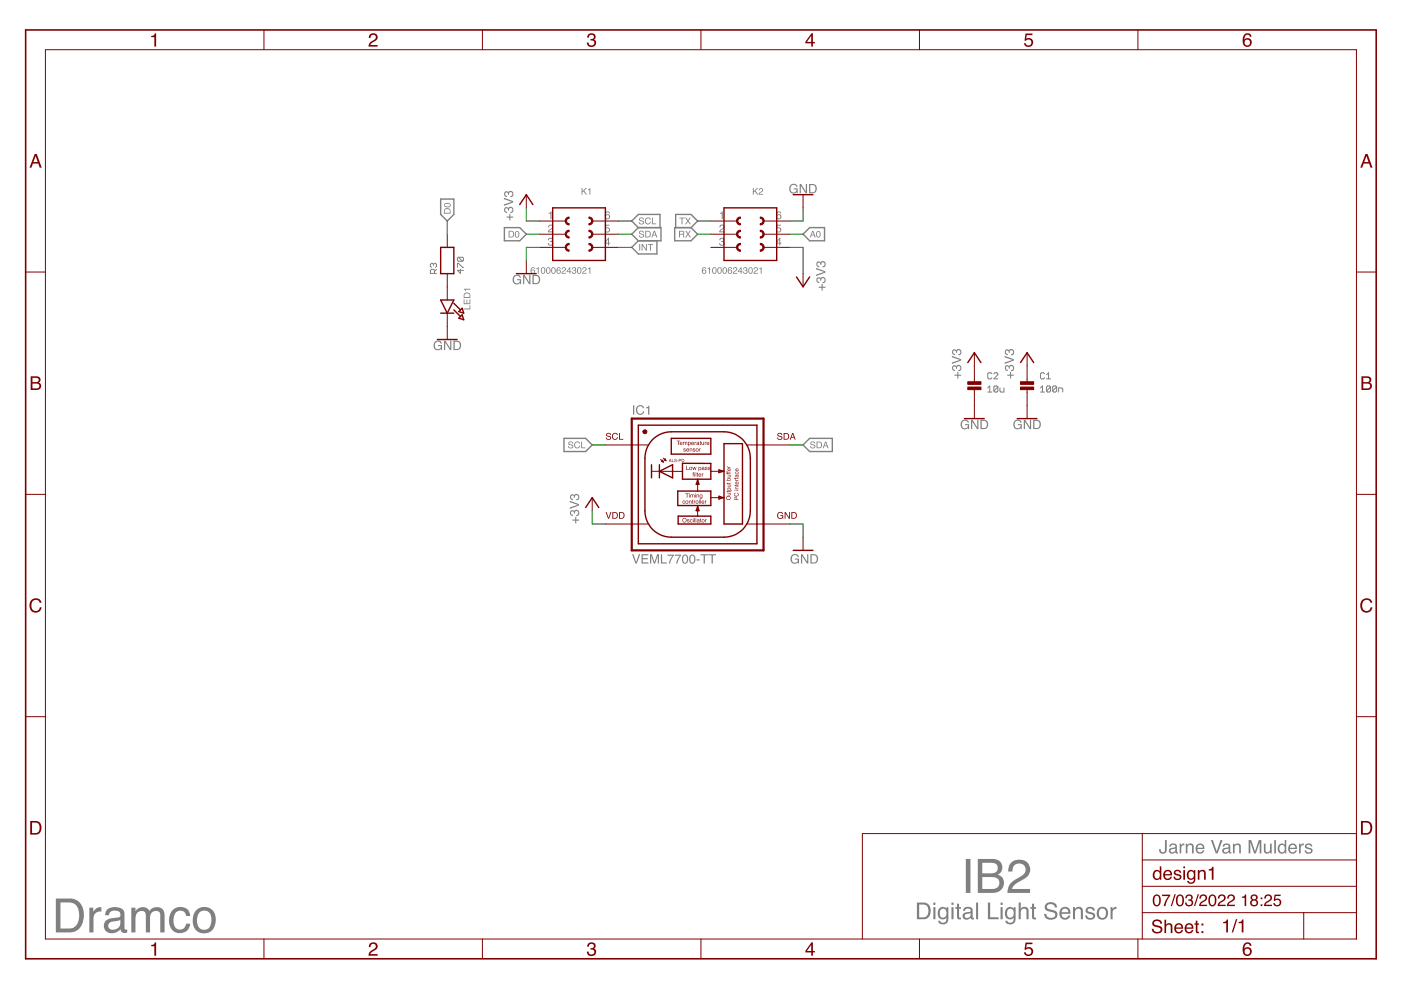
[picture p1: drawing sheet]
<svg xmlns="http://www.w3.org/2000/svg" width="297mm" height="210mm" viewBox="0 0 297 210" stroke-linecap="round" stroke-linejoin="round" font-family="sans-serif">
<path d="M213.6 79.4h.5v-.6h.3v.6h.6v.3h-.6v.6h-.3v-.6h-.5zM213.2 77.6l.3-.2 .4 .3a.63 .63 0 0 1 1.1 .1 .63 .63 0 0 1-.6 .9v-.3a.39 .39 0 0 0 .4-.5 .39 .39 0 0 0-.7 0v.3l-.2-.1a.32 .32 0 0 0-.3-.4 .32 .32 0 0 0-.3 .3l.1 .4h.3v.3a.64 .64 0 0 1-.6-.4 .64 .64 0 0 1 .1-.7zM213 75.4l2 .8v.2l-2 .8v-.3l1.7-.6-1.7-.6zM213.2 74.2l.3-.1 .4 .2a.63 .63 0 0 1 1.1 .2 .63 .63 0 0 1-.6 .8v-.2a.39 .39 0 0 0 .4-.6 .39 .39 0 0 0-.7 0v.3h-.2a.32 .32 0 0 0-.3-.5 .32 .32 0 0 0-.3 .4l.1 .3h.3v.3a.64 .64 0 0 1-.6-.4 .64 .64 0 0 1 .1-.7z" fill="#808080"/>
<g fill="none" stroke="#808080" stroke-width=".21">
<path d="M97 56.7v-.9h.2l.9 .9h.2M97.2 54.5l-.2 .3v.4l.2 .2h.9M97.2 54.5h.9l.2 .3v.4l-.2 .2M97.2 54.5l.9 .9M97.6 57.1v.9l-.6-.7h1.3M220.6 82.3l.4-.5v1.3M220.6 83.1h.9M222.7 82v.9l-.2 .2h-.4l-.2-.2M222.7 82l-.2-.2h-.4l-.2 .2v.9M222.7 82l-.8 .9M224 82v.9l-.2 .2h-.4l-.2-.2M224 82l-.2-.2h-.4l-.2 .2v.9"/>
<path d="M224 82l-.8 .9M224.5 83.1v-.8h.6l.2 .2v.6"/>
</g>
<path d="M92.2 72.5a.88 .88 0 0 1 1.5 .3h-.3a.68 .68 0 0 0-.9-.3 .68 .68 0 0 0-.3 1 .63 .63 0 0 0 .7 .5 .63 .63 0 0 0 .6-.6h-.6v-.2h.8v1h-.1l-.1-.2a.96 .96 0 0 1-1.4 0 .96 .96 0 0 1-.1-1.3zM94.1 72.2h.4l.9 1.6v-1.6h.3v2h-.3l-1-1.6v1.6h-.3zM96.4 72.5v1.5h.5a.77 .77 0 0 0 .6-.8 .77 .77 0 0 0-.6-.7zM96.1 72.2h.8a1 1 0 0 1 .9 1 1 1 0 0 1-.9 1h-.8z" fill="#808080"/>
<path d="M209.4 82.3l.4-.5v1.3M209.4 83.1h.9M211.6 82v.9l-.3 .2h-.4l-.2-.2M211.6 82l-.3-.2h-.4l-.2 .2v.9M211.6 82l-.9 .9M212 82.3v.6l.2 .2h.7v-.8" fill="none" stroke="#808080" stroke-width=".21"/>
<g fill="#808080">
<path d="M107.4 45.9h.6v-.6h.2v.6h.6v.2h-.6v.6h-.2v-.6h-.6zM107 44.1l.4-.2 .4 .3a.63 .63 0 0 1 1.1 .1 .63 .63 0 0 1-.7 .9v-.3a.39 .39 0 0 0 .4-.5 .39 .39 0 0 0-.7 0v.3l-.2-.1a.32 .32 0 0 0-.2-.4 .32 .32 0 0 0-.4 .3l.2 .3 .2 .1v.2a.64 .64 0 0 1-.6-.3 .64 .64 0 0 1 .1-.7zM106.8 41.9l2 .7v.3l-2 .7v-.2l1.7-.6-1.7-.6zM107 40.7l.4-.2 .4 .3a.63 .63 0 0 1 1.1 .1 .63 .63 0 0 1-.7 .9v-.2a.39 .39 0 0 0 .4-.6 .39 .39 0 0 0-.7 0v.3h-.2a.32 .32 0 0 0-.2-.5 .32 .32 0 0 0-.4 .3l.2 .4h.2v.3a.64 .64 0 0 1-.6-.4 .64 .64 0 0 1 .1-.7z"/>
<path d="M173.6 60.8h.6v-.6h.2v.6h.6v.2h-.6v.6h-.2v-.6h-.6zM173.2 59l.4-.2 .4 .2a.63 .63 0 0 1 1.1 .2 .63 .63 0 0 1-.7 .9v-.3a.39 .39 0 0 0 .4-.5 .39 .39 0 0 0-.7-.1v.3h-.2a.32 .32 0 0 0-.2-.4 .32 .32 0 0 0-.4 .3l.2 .3 .2 .1v.2a.64 .64 0 0 1-.6-.4 .64 .64 0 0 1 .1-.6zM173 56.8l2 .7v.3l-2 .7v-.3l1.7-.5-1.7-.6zM173.2 55.6l.4-.2 .4 .3a.63 .63 0 0 1 1.1 .1 .63 .63 0 0 1-.7 .9v-.3a.39 .39 0 0 0 .4-.5 .39 .39 0 0 0-.7 0v.3l-.2-.1a.32 .32 0 0 0-.2-.4 .32 .32 0 0 0-.4 .3l.2 .3 .2 .1v.2a.64 .64 0 0 1-.6-.3 .64 .64 0 0 1 .1-.7z"/>
<path d="M108.9 58.5a.88 .88 0 0 1 1.6 .4h-.3a.68 .68 0 0 0-.9-.3 .68 .68 0 0 0-.3 .9 .63 .63 0 0 0 .6 .6 .63 .63 0 0 0 .6-.7h-.6v-.2h.9v1.1h-.2l-.1-.3a.96 .96 0 0 1-1.3 .1 .96 .96 0 0 1-.1-1.4zM110.9 58.3h.3l1 1.6v-1.6h.3v2h-.3l-1-1.6v1.6h-.3zM113.2 58.5v1.5h.4a.77 .77 0 0 0 .7-.7 .77 .77 0 0 0-.7-.8zM112.9 58.3h.8a1 1 0 0 1 .8 1 1 1 0 0 1-.8 1h-.8z"/>
<path d="M167.6 39.2a.88 .88 0 0 1 1.5 .4h-.3a.68 .68 0 0 0-.9-.3 .68 .68 0 0 0-.3 .9 .63 .63 0 0 0 .7 .6 .63 .63 0 0 0 .6-.6h-.6v-.3h.8v1.1h-.1l-.1-.3a.96 .96 0 0 1-1.3 .1 .96 .96 0 0 1-.2-1.3zM169.5 39h.4l1 1.6v-1.6h.2v2h-.3l-1-1.6v1.6h-.3zM171.8 39.2v1.6h.5a.77 .77 0 0 0 .6-.8 .77 .77 0 0 0-.6-.8zM171.5 39h.8a1 1 0 0 1 .9 1 1 1 0 0 1-.9 1h-.8z"/>
<path d="M202.4 79.4h.6v-.6h.2v.6h.6v.3h-.6v.6h-.2v-.6h-.6zM202 77.6l.4-.2 .4 .3a.63 .63 0 0 1 1 .1 .63 .63 0 0 1-.6 .9v-.3a.39 .39 0 0 0 .4-.5 .39 .39 0 0 0-.7 0v.3l-.2-.1a.32 .32 0 0 0-.2-.4 .32 .32 0 0 0-.4 .3l.1 .4h.3v.3a.64 .64 0 0 1-.6-.4 .64 .64 0 0 1 .1-.7zM201.8 75.4l2 .8v.2l-2 .8v-.3l1.7-.6-1.7-.6zM202 74.2l.4-.1 .4 .2a.63 .63 0 0 1 1 .2 .63 .63 0 0 1-.6 .8v-.2a.39 .39 0 0 0 .4-.6 .39 .39 0 0 0-.7 0v.3h-.2a.32 .32 0 0 0-.2-.5 .32 .32 0 0 0-.4 .4l.1 .3h.3v.3a.64 .64 0 0 1-.6-.4 .64 .64 0 0 1 .1-.7z"/>
<path d="M203.9 89.2a.88 .88 0 0 1 1.5 .4h-.2a.68 .68 0 0 0-1-.3 .68 .68 0 0 0-.2 .9 .63 .63 0 0 0 .6 .6 .63 .63 0 0 0 .6-.7h-.6v-.2h.9v1.1h-.2l-.1-.3a.96 .96 0 0 1-1.3 .1 .96 .96 0 0 1-.1-1.3zM205.9 89h.3l1 1.6v-1.6h.2v2h-.3l-1-1.6v1.6h-.2zM208.1 89.2v1.6h.5a.77 .77 0 0 0 .6-.8 .77 .77 0 0 0-.6-.8zM207.9 89h.8a1 1 0 0 1 .8 1 1 1 0 0 1-.8 1h-.8z"/>
<path d="M215.1 89.2a.88 .88 0 0 1 1.5 .4h-.3a.68 .68 0 0 0-.9-.3 .68 .68 0 0 0-.3 .9 .63 .63 0 0 0 .7 .6 .63 .63 0 0 0 .6-.7h-.6v-.2h.8v1.1h-.1l-.1-.3a.96 .96 0 0 1-1.3 .1 .96 .96 0 0 1-.1-1.3zM217.1 89h.3l1 1.6v-1.6h.2v2h-.3l-1-1.6v1.6h-.2zM219.3 89.2v1.6h.5a.77 .77 0 0 0 .6-.8 .77 .77 0 0 0-.6-.8zM219.1 89h.8a1 1 0 0 1 .8 1 1 1 0 0 1-.8 1h-.8z"/>
<path d="M134 117.5h.3l.6 1.7 .5-1.7h.3l-.7 2h-.3zM136 117.5h1.5v.3h-1.2v.5h1.1v.3h-1.1v.6h1.2v.3h-1.5zM137.8 117.5h.4l.6 1.7 .5-1.7h.4v2h-.2v-1.7l-.6 1.7h-.3l-.5-1.7v1.7h-.3zM140.1 117.5h.3v1.7h1v.3h-1.3zM141.5 117.6h1.4l-.8 1.9h-.3l.2-.6 .6-1.1h-1.1zM143.1 117.6h1.3l-.8 1.9h-.3l.2-.6 .6-1.1h-1zM144.8 117.8a.69 .69 0 0 1 .9-.1 .69 .69 0 0 1 .2 .8 .7 .7 0 0 1-.3 .9 .7 .7 0 0 1-.9-.2l-.1-.8zM145.1 117.8a1.01 1.01 0 0 0 .1 1.5 .94 .94 0 0 0 .1-1.5zM146.3 117.8a.69 .69 0 0 1 .9-.1 .69 .69 0 0 1 .2 .8 .7 .7 0 0 1-.2 .9 .7 .7 0 0 1-.9-.2l-.2-.8zM146.6 117.8a1.01 1.01 0 0 0 .2 1.5 .94 .94 0 0 0 0-1.5zM147.7 118.6h.6v.2h-.6zM148.5 117.5h1.6v.2h-.6v1.8h-.3v-1.8h-.7zM150.2 117.5h1.6v.2h-.7v1.8h-.2v-1.8h-.7z"/>
<path d="M167.9 117.7a.88 .88 0 0 1 1.5 .4h-.3a.68 .68 0 0 0-.9-.3 .68 .68 0 0 0-.3 .9 .63 .63 0 0 0 .7 .6 .63 .63 0 0 0 .6-.7h-.7v-.2h.9v1.1h-.2v-.3a.96 .96 0 0 1-1.4 .1 .96 .96 0 0 1-.1-1.3zM169.8 117.5h.3l1 1.6v-1.6h.3v2h-.3l-1-1.6v1.6h-.3zM172.1 117.7v1.6h.5a.77 .77 0 0 0 .6-.8 .77 .77 0 0 0-.6-.8zM171.8 117.5h.8a1 1 0 0 1 .8 1 1 1 0 0 1-.8 1h-.8z"/>
<path d="M121.4 110.2h.6v-.6h.2v.6h.6v.2h-.6v.6h-.2v-.6h-.6zM121 108.3l.4-.1 .3 .2a.63 .63 0 0 1 1.1 .2 .63 .63 0 0 1-.6 .8v-.2a.39 .39 0 0 0 .4-.6 .39 .39 0 0 0-.7 0v.3h-.2a.32 .32 0 0 0-.3-.5 .32 .32 0 0 0-.3 .3l.1 .4h.3v.3a.64 .64 0 0 1-.6-.4 .64 .64 0 0 1 .1-.7zM120.8 106.2l2 .7v.3l-2 .7v-.3l1.7-.6-1.7-.5zM121 105l.4-.2 .3 .2a.63 .63 0 0 1 1.1 .2 .63 .63 0 0 1-.6 .9v-.3a.39 .39 0 0 0 .4-.5 .39 .39 0 0 0-.7-.1v.3h-.2a.32 .32 0 0 0-.3-.4 .32 .32 0 0 0-.3 .3l.1 .3 .3 .1v.2a.64 .64 0 0 1-.6-.4 .64 .64 0 0 1 .1-.6z"/>
<path d="M12.8 191.3v5.6h1.8a2.3 2.3 0 0 0 2.2-2.7 2.4 2.4 0 0 0-1.8-2.8zM11.8 190.5h3a3.2 3.2 0 0 1 3 3.9 3.1 3.1 0 0 1-3.1 3.3h-2.9zM18.9 192.5h.9v.9a1.56 1.56 0 0 1 1.7-1v.9a1.35 1.35 0 0 0-1.7 1.4v3h-.9zM23.1 195.8a.95 .95 0 0 0 .2 1.2 .95 .95 0 0 0 1.2 0 1.52 1.52 0 0 0 1-2l-2 .5zM22.6 192.9a2.67 2.67 0 0 1 3.7 .2l.1 .7v3.1l.1 .2h.5v.6a.93 .93 0 0 1-1.4-.7 2.09 2.09 0 0 1-3.5-.1 1.61 1.61 0 0 1 1.6-2.2l1.4-.2a.75 .75 0 0 0 .4-.9 .75 .75 0 0 0-.8-.5 1.12 1.12 0 0 0-1.6 1h-.8zM27.8 192.5h.9v.7a1.72 1.72 0 0 1 3 0 1.74 1.74 0 0 1 2-.8 1.74 1.74 0 0 1 1.2 1.8v3.5h-.9v-3.6a1.06 1.06 0 0 0-1-1 1.06 1.06 0 0 0-1.1 .8l-.1 3.8h-.9v-3.4a1.05 1.05 0 0 0-.9-1.2 1.05 1.05 0 0 0-1.2 1l-.1 3.6h-.9zM36.5 193.1a2.16 2.16 0 0 1 2.3-.7 2.16 2.16 0 0 1 1.5 1.8h-.8a1.33 1.33 0 0 0-1.5-1.1 1.33 1.33 0 0 0-1.2 1.4 1.86 1.86 0 0 0 1.4 2.6l.8-.3 .5-1h.8a2.27 2.27 0 0 1-2.5 2 2.27 2.27 0 0 1-2-2.6l.1-1zM42.3 193.4a2.62 2.62 0 0 0 .3 3.6 1.53 1.53 0 0 0 2.2-1.6 1.68 1.68 0 0 0-.4-1.8 1.68 1.68 0 0 0-1.8-.4zM41.5 193.1a2.48 2.48 0 0 1 3.1-.5 2.48 2.48 0 0 1 1.1 2.9 2.48 2.48 0 0 1-2.8 2.4 2.48 2.48 0 0 1-2-3.2l.2-.9z"/>
<path d="M204.8 182.1h1v7.2h-1zM208.3 182.9v2.3h1.7a1.17 1.17 0 0 0 1.5-1.2 1.17 1.17 0 0 0-1.5-1.1zM208.3 186v2.5h2.1a1.3 1.3 0 0 0 1.5-1.4 1.3 1.3 0 0 0-1.7-1.1zM207.3 182.1h3.1a1.78 1.78 0 0 1 2 1.2 1.78 1.78 0 0 1-.9 2.1 1.98 1.98 0 0 1 1.3 2.2 1.98 1.98 0 0 1-1.9 1.7h-3.6zM214.4 182.9a2.37 2.37 0 0 1 2.5-.6 2.37 2.37 0 0 1 1.5 2.1 2.67 2.67 0 0 1-1.8 2.3 3.2 3.2 0 0 0-2 1.8h3.8v.8h-4.8a2.99 2.99 0 0 1 1.6-2.8l1-.5a1.58 1.58 0 0 0 .9-2.6 1.47 1.47 0 0 0-1.7-.2 1.47 1.47 0 0 0-.8 1.6h-.9l.2-1.2z"/>
<path d="M194.9 191.8v2.7h.8a1.45 1.45 0 0 0 1.2-1.1 1.45 1.45 0 0 0-.5-1.5zM194.4 191.4a2.96 2.96 0 0 1 2.3 .3 2 2 0 0 1-.4 3.2h-1.9zM197.9 192.3h.4v2.6h-.4zM197.9 191.4h.4v.5h-.4zM199.1 192.6a.97 .97 0 0 1 1.6 .1v-.4h.4v2.4a1.13 1.13 0 0 1-.9 1.3 1.13 1.13 0 0 1-1.3-.8h.4a.74 .74 0 0 0 1 .4 .74 .74 0 0 0 .4-1.1 1.1 1.1 0 0 1-1.5 .2 1.1 1.1 0 0 1-.4-1.4zM199.5 192.9a1.07 1.07 0 0 0 .4 1.7 1 1 0 0 0 .8-1 1 1 0 0 0-.7-.9zM201.7 192.3h.5v2.6h-.5zM201.7 191.4h.5v.5h-.5zM202.9 191.6h.4v.7h.5v.4h-.5v1.7l.1 .1 .4 .1v.3a.61 .61 0 0 1-.9-.5v-1.7h-.3v-.4h.3zM204.6 193.9a.55 .55 0 0 0 .3 .8 .55 .55 0 0 0 .7-.3l.2-.8zM204.3 192.6a1.11 1.11 0 0 1 1.9 .4v1.5l.3 .1v.3a.49 .49 0 0 1-.7-.3 .88 .88 0 0 1-1.2 .3 .88 .88 0 0 1-.3-1.2l1.3-.4a.4 .4 0 0 0 .2-.5 .4 .4 0 0 0-.6-.2l-.4 .1-.2 .4h-.4zM206.9 191.4h.5v3.5h-.5zM209.5 191.4h.4v3.1h1.8v.4h-2.2zM212.1 192.3h.5v2.6h-.5zM212.1 191.4h.5v.5h-.5zM213.4 192.6a.97 .97 0 0 1 1.5 .1v-.4h.4v2.4a1.13 1.13 0 0 1-.8 1.3 1.13 1.13 0 0 1-1.4-.8h.5a.74 .74 0 0 0 1 .4 .74 .74 0 0 0 .3-1.1 1.1 1.1 0 0 1-1.4 .2 1.1 1.1 0 0 1-.4-1.4zM213.7 192.9a1.07 1.07 0 0 0 .5 1.7 1 1 0 0 0 .7-1 1 1 0 0 0-.7-.9zM216 191.4h.4v1.3a.91 .91 0 0 1 1.1-.4 .91 .91 0 0 1 .6 1v1.6h-.5v-1.6a.64 .64 0 0 0-.7-.6 .64 .64 0 0 0-.5 .8v1.4h-.4zM218.8 191.6h.4v.7h.5v.4h-.5v1.7l.1 .1 .4 .1v.3a.61 .61 0 0 1-.9-.5v-1.7h-.3v-.4h.3zM221.8 191.6a1.37 1.37 0 0 1 2.3 .8h-.5a.84 .84 0 0 0-.8-.7 .84 .84 0 0 0-.8 .7l.3 .3a2.14 2.14 0 0 1 1.9 .9 1.38 1.38 0 0 1-.8 1.3 1.38 1.38 0 0 1-1.4-.1l-.4-.3-.2-.5v-.2h.4a1 1 0 0 0 .9 .8 1 1 0 0 0 1-.6v-.2a2.38 2.38 0 0 0-1.7-.7l-.2-.1a.95 .95 0 0 1 0-1.4zM224.9 192.7a1.18 1.18 0 0 1 1.5-.3 1.18 1.18 0 0 1 .6 1.4h-1.9a.73 .73 0 0 0 .5 .8 .73 .73 0 0 0 .9-.5h.4a1.21 1.21 0 0 1-1.5 .8 1.21 1.21 0 0 1-.8-1.5zM225.3 192.9l-.2 .5h1.4a.71 .71 0 0 0-.4-.7 .71 .71 0 0 0-.8 .2zM227.5 192.3h.4v.4a.92 .92 0 0 1 1.1-.4 .92 .92 0 0 1 .6 1v1.6h-.4v-1.6a.64 .64 0 0 0-.8-.6 .64 .64 0 0 0-.5 .9v1.3h-.4zM230.4 192.5a1.04 1.04 0 0 1 1.7 .6h-.4a.54 .54 0 0 0-.6-.5 .54 .54 0 0 0-.5 .5l.3 .2a1.1 1.1 0 0 1 1.3 1.1 1.12 1.12 0 0 1-1.2 .6 1.12 1.12 0 0 1-.9-.9h.4a.63 .63 0 0 0 .6 .5 .63 .63 0 0 0 .6-.5l-.2-.2a1.12 1.12 0 0 1-1.3-1.1zM233.3 192.8a1.09 1.09 0 0 0 .4 1.8 1.04 1.04 0 0 0 .8-1 1.04 1.04 0 0 0-.8-1zM232.9 192.6a1.26 1.26 0 0 1 1.6-.1 1.26 1.26 0 0 1 .4 1.6 1.22 1.22 0 0 1-1.6 .8 1.22 1.22 0 0 1-.8-1.5zM235.5 192.3h.4v.5a.75 .75 0 0 1 .8-.5v.4a.67 .67 0 0 0-.8 .7v1.5h-.4z"/>
<path d="M247 178.1h.4v2a.82 .82 0 0 1-.9 .9 .82 .82 0 0 1-.7-1h.3a.48 .48 0 0 0 .5 .7 .48 .48 0 0 0 .4-.7zM248.2 180.2a.49 .49 0 0 0 .5 .5 .49 .49 0 0 0 .5-.5v-.3zM248 179.1a.89 .89 0 0 1 1.5 .3v1.2l.3 .1v.2h-.4l-.2-.2a.69 .69 0 0 1-1 .2 .69 .69 0 0 1-.1-1l1.1-.3a.47 .47 0 0 0-.5-.5 .47 .47 0 0 0-.5 .4h-.3zM250.1 178.9h.3v.3l.4-.3 .3-.1v.4a.53 .53 0 0 0-.6 .6v1.1h-.4zM251.4 178.9h.3v.3a.72 .72 0 0 1 .9-.4 .72 .72 0 0 1 .5 .8v1.3h-.4v-1.3a.51 .51 0 0 0-.6-.4 .51 .51 0 0 0-.3 .7v1h-.4zM253.8 179.1a.94 .94 0 0 1 1.1-.2 .94 .94 0 0 1 .5 1.1h-1.5a.59 .59 0 0 0 .4 .7 .59 .59 0 0 0 .7-.4h.3a.97 .97 0 0 1-1.2 .7 .97 .97 0 0 1-.6-1.4zM254 179.3l-.1 .4h1.1a.56 .56 0 0 0-.3-.5 .56 .56 0 0 0-.7 .1zM256.7 178.1h.5l.8 2.4 .8-2.4h.4l-1 2.8h-.4zM259.5 180.2a.49 .49 0 0 0 .5 .5 .49 .49 0 0 0 .5-.5v-.3zM259.3 179.1a.89 .89 0 0 1 1.5 .3v1.2l.3 .1v.2h-.4l-.2-.2a.69 .69 0 0 1-1 .2 .69 .69 0 0 1-.1-1l1.1-.3a.47 .47 0 0 0-.4-.5 .47 .47 0 0 0-.5 .4h-.4zM261.4 178.9h.3v.3a.72 .72 0 0 1 .9-.4 .72 .72 0 0 1 .5 .8v1.3h-.4v-1.3a.51 .51 0 0 0-.6-.4 .51 .51 0 0 0-.3 .7v1h-.4zM264.7 178.1h.6l.8 2.4 .8-2.4h.5v2.8h-.3v-2.3l-.8 2.3h-.4l-.8-2.3v2.3h-.4zM268 178.9h.3v1.3a.52 .52 0 0 0 .7 .4 .52 .52 0 0 0 .3-.7v-1h.3v2h-.3v-.3a.71 .71 0 0 1-.8 .4 .71 .71 0 0 1-.5-.7zM270.2 178.1h.3v2.8h-.3zM271.4 179.3a.75 .75 0 0 0-.1 1 .75 .75 0 0 0 .8 .3 .76 .76 0 0 0 .3-.9 .76 .76 0 0 0-.9-.5zM271.3 179l.7-.1 .4 .2v-1h.3v2.8h-.3v-.2a.89 .89 0 0 1-1.2 .1 .89 .89 0 0 1-.3-1.1zM273.4 179.1a.94 .94 0 0 1 1.1-.2 .94 .94 0 0 1 .5 1.1h-1.5a.59 .59 0 0 0 .4 .7 .59 .59 0 0 0 .7-.4h.4a.97 .97 0 0 1-1.3 .7 .97 .97 0 0 1-.6-1.4zM273.7 179.3l-.2 .4h1.1a.56 .56 0 0 0-.3-.5 .56 .56 0 0 0-.6 .1zM275.4 178.9h.4v.3l.3-.3 .3-.1v.4a.53 .53 0 0 0-.6 .6v1.1h-.4zM276.9 179a.83 .83 0 0 1 1.3 .5h-.3a.43 .43 0 0 0-.4-.4 .43 .43 0 0 0-.5 .4l.2 .2a.88 .88 0 0 1 1.1 .8 .89 .89 0 0 1-.9 .5 .89 .89 0 0 1-.8-.7h.3a.5 .5 0 0 0 .5 .4 .5 .5 0 0 0 .5-.4l-.1-.1a1.04 1.04 0 0 1-1.1-.9z"/>
</g>
<path d="M221.5 79.2l-.2-.2h-.5l-.2 .2v.9l.2 .2h.5l.2-.2M221.9 79.5l.4-.5v1.3M221.9 80.3h.8" fill="none" stroke="#808080" stroke-width=".21"/>
<path d="M98.3 65.4h1.3v-.7h.1v.9h-1.4zM98.3 63.5h.2v.8h.4v-.8h.2v.8h.5v-.9h.1v1.1h-1.4zM98.6 62.3l-.1 .7h1.1v-.3a.57 .57 0 0 0-1-.4zM98.5 62.2a.76 .76 0 0 1 1.2 .4v.6h-1.4v-.8zM98.4 61.2h1.3v.2h-1v.3h-.1z" fill="#808080"/>
<path d="M91.9 56l-.2-.2-.5 .2v.5l.3 .2M91.9 56l.2-.2 .4 .2v.5l-.2 .2M91.9 56v.3M92.1 58v-.7l-.2-.2h-.4l-.3 .2v.7h1.3M92.5 57.1l-.4 .5M210.3 79.2l-.2-.2h-.5l-.2 .2v.9l.2 .2h.5l.2-.2M210.7 79.2l.2-.2h.4l.3 .2v.3l-.9 .8h.9" fill="none" stroke="#808080" stroke-width=".21"/>
<g fill="#808080">
<path d="M152.6 45.1l.6-.3v1.7h-.2v-1.2h-.4z"/>
<path d="M152.7 47.7a.57 .57 0 0 1 .9 .3 .57 .57 0 0 1-.6 .7l-.3 .4h.9v.2h-1.1l.2-.6 .4-.2a.34 .34 0 0 0 .3-.4 .34 .34 0 0 0-.4-.3 .34 .34 0 0 0-.3 .4h-.2z"/>
<path d="M152.7 50.5a.47 .47 0 0 1 .7 0 .47 .47 0 0 1-.1 .7 .54 .54 0 0 1-.1 .9 .54 .54 0 0 1-.7-.6h.2a.33 .33 0 0 0 .5 .4 .33 .33 0 0 0 0-.6h-.3l.1-.2a.27 .27 0 0 0 .3-.2 .27 .27 0 0 0-.3-.3l-.2 .1-.1 .2h-.2z"/>
<path d="M164.7 47.6h.9v.2h-.7l-.1 .5a.56 .56 0 0 1 .8 .3 .56 .56 0 0 1-.4 .7 .56 .56 0 0 1-.7-.5h.2a.36 .36 0 0 0 .6 .2 .36 .36 0 0 0 0-.6 .36 .36 0 0 0-.5 .1h-.2z"/>
<path d="M116.3 45.1l.6-.3v1.7h-.2v-1.2h-.4z"/>
<path d="M116.4 47.7a.57 .57 0 0 1 .9 .3 .57 .57 0 0 1-.6 .7l-.3 .4h.9v.2h-1.1l.2-.6 .4-.2a.34 .34 0 0 0 .3-.4 .34 .34 0 0 0-.4-.3 .34 .34 0 0 0-.3 .4h-.2z"/>
<path d="M116.4 50.5a.47 .47 0 0 1 .7 0 .47 .47 0 0 1-.1 .7 .54 .54 0 0 1-.1 .9 .54 .54 0 0 1-.7-.6h.2a.33 .33 0 0 0 .4 .4 .33 .33 0 0 0 0-.6h-.2l.1-.2a.27 .27 0 0 0 .3-.2 .27 .27 0 0 0-.3-.3l-.3 .1v.2h-.2z"/>
<path d="M128.4 47.6h.8v.2h-.7v.5a.56 .56 0 0 1 .8 .3 .56 .56 0 0 1-.4 .7 .56 .56 0 0 1-.7-.5h.2a.36 .36 0 0 0 .6 .2 .36 .36 0 0 0 0-.6 .36 .36 0 0 0-.6 .1h-.1z"/>
<path d="M159.6 39.9h.2v.6l.7-.6h.3l-.6 .5 .6 .9h-.3l-.5-.7-.2 .2v.5h-.2zM161 40a.48 .48 0 0 1 .8 .2 .48 .48 0 0 1-.5 .6l-.3 .3h.8v.2h-1l.2-.5a.48 .48 0 0 0 .5-.2 .48 .48 0 0 0-.1-.5h-.2l-.1 .3h-.2z"/>
<path d="M149 56.8l.5-.1 .2 .3-.5-.2-.2 .5a.47 .47 0 0 1 .7 .2 .47 .47 0 0 1-.3 .6 .47 .47 0 0 1-.6-.5zM149 57.6a.3 .3 0 0 0 .6 0 .3 .3 0 0 0-.6 0zM150 56.9l.5-.2v1.3h-.2v-.9h-.3zM151.1 56.8a.59 .59 0 0 1 .8 .1 .59 .59 0 0 1 0 .8 .48 .48 0 0 1-.6 .3 .48 .48 0 0 1-.3-.6zM151.3 56.8a.6 .6 0 0 0-.2 .6 .6 .6 0 0 0 .5 .5 .75 .75 0 0 0-.1-1.1zM152.2 56.8a.59 .59 0 0 1 .8 .1 .59 .59 0 0 1 0 .8 .48 .48 0 0 1-.6 .3 .48 .48 0 0 1-.3-.6zM152.4 56.8a.6 .6 0 0 0-.2 .6 .6 .6 0 0 0 .5 .5 .75 .75 0 0 0-.1-1.1zM153.3 56.8a.59 .59 0 0 1 .8 .1 .59 .59 0 0 1 0 .8 .48 .48 0 0 1-.6 .3 .48 .48 0 0 1-.3-.6zM153.5 56.8a.6 .6 0 0 0-.2 .6 .6 .6 0 0 0 .5 .5 .75 .75 0 0 0-.1-1.1zM154.4 56.8l.6-.1 .2 .3-.5-.2-.2 .5a.47 .47 0 0 1 .7 .2 .47 .47 0 0 1-.4 .6 .47 .47 0 0 1-.5-.5zM154.5 57.6a.3 .3 0 0 0 .6 0 .3 .3 0 0 0-.6 0zM155.6 56.7a.48 .48 0 0 1 .7 .3 .48 .48 0 0 1-.5 .6l-.2 .3h.7v.1h-.9l.1-.4a.48 .48 0 0 0 .5-.2 .48 .48 0 0 0 0-.6h-.3l-.1 .3h-.2zM157.1 56.9l-.5 .6h.5zM157.1 56.6h.1v.9h.2v.2h-.2v.3h-.1v-.3h-.7zM157.7 56.7a.4 .4 0 0 1 .6 0 .4 .4 0 0 1 0 .6 .46 .46 0 0 1-.1 .8 .46 .46 0 0 1-.7-.5h.2a.28 .28 0 0 0 .4 .3 .28 .28 0 0 0 0-.5h-.2l.1-.2a.23 .23 0 0 0 .3-.1 .23 .23 0 0 0-.3-.3l-.4 .3zM158.8 56.8a.59 .59 0 0 1 .7 .1 .59 .59 0 0 1 .1 .8 .48 .48 0 0 1-.7 .3 .48 .48 0 0 1-.2-.6zM159 56.8a.6 .6 0 0 0-.2 .6 .6 .6 0 0 0 .4 .5 .75 .75 0 0 0-.1-1.1zM159.9 56.7a.48 .48 0 0 1 .8 .3 .48 .48 0 0 1-.5 .6l-.3 .3h.8v.1h-1l.2-.4a.48 .48 0 0 0 .5-.2 .48 .48 0 0 0-.1-.6h-.2l-.1 .3h-.2zM161 56.9l.5-.2v1.3h-.2v-.9h-.3z"/>
<path d="M164.7 45a.49 .49 0 0 1 .6-.2 .49 .49 0 0 1 .3 .5h-.2a.34 .34 0 0 0-.4-.3 .34 .34 0 0 0-.2 .4v.2a.56 .56 0 0 1 .8 .2 .56 .56 0 0 1-.4 .8 .56 .56 0 0 1-.6-.6zM164.7 46a.4 .4 0 0 0 .8 0 .4 .4 0 0 0-.8 0z"/>
<path d="M165.2 50.7l-.5 .8h.5zM165.3 50.4h.1v1.1h.3v.1h-.3v.4h-.2v-.4h-.7z"/>
<path d="M123.3 39.9h.2v.6l.7-.6h.2l-.5 .5 .6 .9h-.3l-.5-.7-.2 .2v.5h-.2zM124.7 40.2l.5-.3v1.4h-.2v-1h-.3z"/>
<path d="M112.7 56.8l.5-.1 .2 .3-.5-.2-.2 .5a.47 .47 0 0 1 .7 .2 .47 .47 0 0 1-.3 .6 .47 .47 0 0 1-.6-.5zM112.7 57.6a.3 .3 0 0 0 .6 0 .3 .3 0 0 0-.6 0zM113.7 56.9l.5-.2v1.3h-.2v-.9h-.3zM114.8 56.8a.59 .59 0 0 1 .8 .1 .59 .59 0 0 1 0 .8 .48 .48 0 0 1-.6 .3 .48 .48 0 0 1-.3-.6zM115 56.8a.6 .6 0 0 0-.2 .6 .6 .6 0 0 0 .5 .5 .75 .75 0 0 0-.1-1.1zM115.9 56.8a.59 .59 0 0 1 .8 .1 .59 .59 0 0 1 0 .8 .48 .48 0 0 1-.6 .3 .48 .48 0 0 1-.3-.6zM116.1 56.8a.6 .6 0 0 0-.2 .6 .6 .6 0 0 0 .5 .5 .75 .75 0 0 0-.2-1.1zM117 56.8a.59 .59 0 0 1 .8 .1 .59 .59 0 0 1 0 .8 .48 .48 0 0 1-.7 .3 .48 .48 0 0 1-.2-.6zM117.2 56.8a.6 .6 0 0 0-.2 .6 .6 .6 0 0 0 .5 .5 .75 .75 0 0 0-.2-1.1zM118.1 56.8l.6-.1 .2 .3-.6-.2-.2 .5a.47 .47 0 0 1 .8 .2 .47 .47 0 0 1-.4 .6 .47 .47 0 0 1-.5-.5zM118.1 57.6a.3 .3 0 0 0 .6 0 .3 .3 0 0 0-.6 0zM119.2 56.7a.48 .48 0 0 1 .8 .3 .48 .48 0 0 1-.5 .6l-.3 .3h.8v.1h-1l.2-.4a.48 .48 0 0 0 .5-.2 .48 .48 0 0 0 0-.6h-.3l-.1 .3h-.2zM120.7 56.9l-.4 .6h.4zM120.8 56.6h.1v.9h.2v.2h-.2v.3h-.2v-.3h-.6zM121.4 56.7a.4 .4 0 0 1 .6 0 .4 .4 0 0 1 0 .6 .46 .46 0 0 1-.1 .8 .46 .46 0 0 1-.7-.5h.2a.28 .28 0 0 0 .4 .3 .28 .28 0 0 0 0-.5h-.2v-.2a.23 .23 0 0 0 .4-.1 .23 .23 0 0 0-.3-.3l-.4 .3zM122.5 56.8a.59 .59 0 0 1 .7 .1 .59 .59 0 0 1 0 .8 .48 .48 0 0 1-.6 .3 .48 .48 0 0 1-.3-.6zM122.7 56.8a.6 .6 0 0 0-.2 .6 .6 .6 0 0 0 .4 .5 .75 .75 0 0 0-.1-1.1zM123.6 56.7a.48 .48 0 0 1 .8 .3 .48 .48 0 0 1-.5 .6l-.3 .3h.8v.1h-1l.2-.4a.48 .48 0 0 0 .5-.2 .48 .48 0 0 0-.1-.6h-.2l-.2 .3h-.1zM124.6 56.9l.6-.2v1.3h-.2v-.9h-.4z"/>
<path d="M128.4 45a.49 .49 0 0 1 .6-.2 .49 .49 0 0 1 .3 .5h-.2a.34 .34 0 0 0-.4-.3 .34 .34 0 0 0-.2 .4l-.1 .2a.56 .56 0 0 1 .9 .2 .56 .56 0 0 1-.4 .8 .56 .56 0 0 1-.7-.6zM128.4 46a.36 .36 0 0 0 .7 0 .36 .36 0 0 0-.7 0z"/>
<path d="M128.9 50.7l-.5 .8h.5zM128.9 50.4h.2v1.1h.3v.1h-.3v.4h-.2v-.4h-.7z"/>
<path d="M134.2 85.9h.3v2h-.3zM135.1 86.2a.86 .86 0 0 1 .8-.3 .86 .86 0 0 1 .7 .6h-.3a.67 .67 0 0 0-.9-.3 .67 .67 0 0 0-.3 1 .6 .6 0 0 0 .6 .5 .6 .6 0 0 0 .6-.5h.3a.92 .92 0 0 1-1.2 .7 .92 .92 0 0 1-.5-1.3zM137 86.4l.7-.4v1.9h-.3v-1.3h-.4z"/>
</g>
<path d="M135.3 45.5h4.6v2.8h-4.6l-1.4-1.4z" fill="none" stroke="#808080" stroke-width=".3"/>
<path d="M135.6 46.2l.4-.1a.46 .46 0 0 1 .5 .5h-.2a.33 .33 0 0 0-.3-.3 .33 .33 0 0 0-.3 .3l.1 .1a.56 .56 0 0 1 .6 .2 .56 .56 0 0 1 0 .6h-.7l-.3-.4h.2a.37 .37 0 0 0 .4 .3 .37 .37 0 0 0 .4-.3l-.1-.1a.59 .59 0 0 1-.6-.2 .59 .59 0 0 1-.1-.6zM136.9 46.3a.61 .61 0 0 1 .6-.2 .61 .61 0 0 1 .5 .5h-.2a.48 .48 0 0 0-.7-.1 .48 .48 0 0 0 0 .7 .48 .48 0 0 0 .7 0l.2-.2a.68 .68 0 0 1-1 .5 .68 .68 0 0 1-.2-1zM138.2 46.1h.2v1.3h.7v.2h-.9z" fill="#808080"/>
<path d="M119.6 92.9h4.6l1.4 1.4-1.4 1.4h-4.6z" fill="none" stroke="#808080" stroke-width=".3"/>
<path d="M120.6 93.7l.4-.1a.46 .46 0 0 1 .5 .4h-.2a.33 .33 0 0 0-.3-.2 .33 .33 0 0 0-.3 .3 .56 .56 0 0 1 .7 .2 .56 .56 0 0 1 0 .7h-.7l-.3-.4h.2a.37 .37 0 0 0 .4 .3 .37 .37 0 0 0 .4-.3l-.1-.1a.59 .59 0 0 1-.6-.2 .59 .59 0 0 1-.1-.6zM121.9 93.8a.61 .61 0 0 1 .6-.2 .61 .61 0 0 1 .5 .5h-.2a.48 .48 0 0 0-.7-.1 .48 .48 0 0 0 0 .7 .48 .48 0 0 0 .7-.1l.2-.1a.68 .68 0 0 1-1 .5 .68 .68 0 0 1-.2-1zM123.2 93.6h.2v1.3h.7v.1h-.9z" fill="#808080"/>
<path d="M135.3 48.3h4.8v2.8h-4.8l-1.4-1.4z" fill="none" stroke="#808080" stroke-width=".3"/>
<path d="M135.6 49l.4-.1a.46 .46 0 0 1 .5 .4h-.2a.33 .33 0 0 0-.3-.2 .33 .33 0 0 0-.3 .3l.1 .1a.56 .56 0 0 1 .6 .1 .56 .56 0 0 1 0 .7h-.7l-.3-.4h.2a.37 .37 0 0 0 .4 .3 .37 .37 0 0 0 .4-.3l-.1-.1a.59 .59 0 0 1-.6-.2 .59 .59 0 0 1-.1-.6zM137 49.1v1.1h.3a.55 .55 0 0 0 .5-.6 .55 .55 0 0 0-.5-.5zM136.8 48.9h.6a.71 .71 0 0 1 .6 .7 .71 .71 0 0 1-.6 .7h-.6zM138.7 49.1l-.2 .7h.5zM138.6 48.9h.3l.5 1.4h-.2l-.2-.4h-.5l-.2 .4h-.2z" fill="#808080"/>
<path d="M170.3 94.3l1.4-1.4h4.8v2.8h-4.8z" fill="none" stroke="#808080" stroke-width=".3"/>
<path d="M171.9 93.7l.4-.1a.46 .46 0 0 1 .5 .4h-.1a.33 .33 0 0 0-.4-.2 .33 .33 0 0 0-.3 .3h.1a.56 .56 0 0 1 .6 .2 .56 .56 0 0 1 0 .7h-.7l-.2-.4h.1a.37 .37 0 0 0 .4 .3 .37 .37 0 0 0 .4-.3l-.1-.1a.59 .59 0 0 1-.6-.2 .59 .59 0 0 1-.1-.6zM173.3 93.8v1.1h.4a.55 .55 0 0 0 .4-.6 .55 .55 0 0 0-.4-.5zM173.1 93.6h.6a.71 .71 0 0 1 .6 .7 .71 .71 0 0 1-.6 .7h-.6zM175.1 93.8l-.3 .7h.5zM175 93.6h.2l.5 1.4h-.2l-.2-.4h-.5l-.2 .4h-.2z" fill="#808080"/>
<path d="M106.9 48.3h3.3l1.4 1.4-1.4 1.4h-3.3z" fill="none" stroke="#808080" stroke-width=".3"/>
<path d="M108 49.1v1.1h.4a.55 .55 0 0 0 .4-.6 .55 .55 0 0 0-.4-.5zM107.8 48.9h.6a.71 .71 0 0 1 .6 .7 .71 .71 0 0 1-.6 .7h-.6zM109.3 49.1a.59 .59 0 0 1 .8 .1 .59 .59 0 0 1 0 .8 .48 .48 0 0 1-.6 .4 .48 .48 0 0 1-.3-.7zM109.5 49.2a.6 .6 0 0 0-.2 .6 .6 .6 0 0 0 .5 .4 .75 .75 0 0 0-.2-1.1z" fill="#808080"/>
<path d="M93.4 42.2h2.8v3.3l-1.4 1.4-1.4-1.4z" fill="none" stroke="#808080" stroke-width=".3"/>
<path d="M94.4 44.4l-.1 .7h1.1v-.3a.57 .57 0 0 0-1-.4zM94.3 44.3a.76 .76 0 0 1 1.2 .4v.6h-1.4v-.8zM94.3 43.2a.77 .77 0 0 1 1.2 .5 .82 .82 0 0 1-1.3-.2zM94.4 43.4a.56 .56 0 0 0 .4 .4 .56 .56 0 0 0 .6-.3 .72 .72 0 0 0-1-.1z" fill="#808080"/>
<path d="M133.9 52.5l1.4-1.4h4v2.7h-4z" fill="none" stroke="#808080" stroke-width=".3"/>
<path d="M135.5 51.7h.2v1.4h-.2zM136 51.7h.3l.7 1.2v-1.2h.2v1.4h-.3l-.7-1.1v1.1h-.2zM137.3 51.7h1.2v.2h-.5v1.2h-.2v-1.2h-.5z" fill="#808080"/>
<path d="M143.3 45.5h3.2l1.4 1.4-1.4 1.4h-3.2z" fill="none" stroke="#808080" stroke-width=".3"/>
<path d="M144 46.1h1.2v.2h-.5v1.3h-.2v-1.3h-.5zM145.3 46.1h.2l.4 .6 .3-.6h.3l-.5 .7 .5 .8h-.3l-.3-.6-.4 .6h-.3l.5-.8z" fill="#808080"/>
<path d="M143 48.3h3.5l1.4 1.4-1.4 1.4h-3.5z" fill="none" stroke="#808080" stroke-width=".3"/>
<path d="M144.1 49.1v.5h.5a.24 .24 0 0 0 .3-.2 .24 .24 0 0 0-.3-.3zM144 48.9h.6a.39 .39 0 0 1 .5 .3 .39 .39 0 0 1-.2 .5l.2 .6h-.2l-.1-.5-.2-.1h-.5v.6h-.1zM145.3 48.9h.2l.4 .6 .3-.6h.3l-.5 .7 .5 .7h-.3l-.3-.5-.4 .5h-.3l.6-.7z" fill="#808080"/>
<path d="M170.3 49.7l1.4-1.4h3.1v2.8h-3.1z" fill="none" stroke="#808080" stroke-width=".3"/>
<path d="M172.3 49.1l-.2 .7h.4zM172.2 48.9h.2l.5 1.4h-.2l-.1-.4h-.6l-.1 .4h-.2zM173.2 49.1a.59 .59 0 0 1 .7 .1 .59 .59 0 0 1 0 .8 .48 .48 0 0 1-.6 .3 .48 .48 0 0 1-.3-.6zM173.4 49.2a.6 .6 0 0 0-.2 .6 .6 .6 0 0 0 .4 .4 .75 .75 0 0 0-.1-1.1z" fill="#808080"/>
<g fill="none" stroke="#800000" stroke-width=".3">
<path d="M93.4 52.5h2.8v5.5h-2.8zM109.5 58h4.2M110.2 43.4l1.4-2.1 1.4 2.1M168.2 41.3h4.2M168.9 58.7l1.4 2.1 1.4-2.1M92.7 72h4.2M93.4 63.6h2.8l-1.4 2.8zM93.4 66.4h2.8M96.2 65.7l1.4 1.4M96.2 64.3l1.4 1.4M97.3 66.1l.7-.7 .3 1zM97.3 67.5l.7-.7 .3 1z"/>
<path d="M205.2 76.9l1.4-2.1 1.4 2.1M216.4 76.9l1.4-2.1 1.4 2.1M204.5 88.8h4.2M215.7 88.8h4.2"/>
</g>
<g fill="none" stroke="#800000" stroke-width=".21">
<path d="M94.8 49.7v2.8M94.8 58v5.6M111.6 41.3v2.8M111.6 55.2v2.8M170.3 41.3v2.8M170.3 58v2.8M94.8 66.4v5.6M206.6 74.8v6.4M217.8 74.8v6.4M206.6 82.3v6.5M217.8 82.3v6.5M242.2 176.7v22.4"/>
<path d="M182.8 199.1v-22.4h104.8v22.4M242.2 193.5h45.4M242.2 187.9h45.4M242.2 182.3h45.4M276.4 193.5v5.6"/>
</g>
<g fill="#800000" stroke="#800000" stroke-width=".21">
<path d="M216.4 82.1h2.8v.5h-2.8z"/>
<path d="M216.4 80.9h2.8v.6h-2.8z"/>
<path d="M205.2 82.1h2.8v.5h-2.8z"/>
<path d="M205.2 80.9h2.8v.6h-2.8z"/>
</g>
<g fill="#800000">
<path d="M244.9 184.9a.75 .75 0 0 0-.1 .9 .75 .75 0 0 0 .8 .4 .76 .76 0 0 0 .3-.9 .76 .76 0 0 0-.9-.5zM244.8 184.6l.7-.1 .4 .2v-1h.3v2.8h-.3v-.3a.89 .89 0 0 1-1.2 .2 .89 .89 0 0 1-.3-1.1zM246.9 184.7a.94 .94 0 0 1 1.1-.2 .94 .94 0 0 1 .5 1.1h-1.5a.59 .59 0 0 0 .4 .7 .59 .59 0 0 0 .7-.4h.4a.97 .97 0 0 1-1.3 .6 .97 .97 0 0 1-.6-1.3zM247.2 184.9l-.2 .4h1.1a.56 .56 0 0 0-.3-.5 .56 .56 0 0 0-.6 .1zM249.1 184.6a.83 .83 0 0 1 1.3 .5h-.3a.43 .43 0 0 0-.4-.4 .43 .43 0 0 0-.5 .4l.2 .1a.88 .88 0 0 1 1.1 .9 .89 .89 0 0 1-.9 .5 .89 .89 0 0 1-.8-.7h.3a.5 .5 0 0 0 .5 .4 .5 .5 0 0 0 .5-.4l-.1-.1a1.04 1.04 0 0 1-1.1-.9zM250.9 184.5h.3v2h-.3zM250.9 183.7h.3v.4h-.3zM251.9 184.7a.77 .77 0 0 1 1.2 0v-.2h.3v1.9a.9 .9 0 0 1-.6 1 .9 .9 0 0 1-1.1-.6h.3a.59 .59 0 0 0 .8 .2 .59 .59 0 0 0 .3-.8 .89 .89 0 0 1-1.2 .2 .89 .89 0 0 1-.2-1.2zM252.2 184.9a.78 .78 0 0 0-.2 .8 .78 .78 0 0 0 .7 .5 .77 .77 0 0 0 .4-.9 .77 .77 0 0 0-.8-.5zM254 184.5h.3v.3a.72 .72 0 0 1 .8-.4 .72 .72 0 0 1 .5 .8v1.3h-.3v-1.3a.51 .51 0 0 0-.6-.4 .51 .51 0 0 0-.4 .6v1.1h-.3zM256.3 184.3l.5-.1 .2-.4h.3v2.7h-.4v-1.9h-.6z"/>
<path d="M244.8 189.8a.91 .91 0 0 1 1 .1 .91 .91 0 0 1 .3 1 .9 .9 0 0 1-.4 1.1 .9 .9 0 0 1-1.1-.2 1.91 1.91 0 0 1 .2-2zM245 190a1.65 1.65 0 0 0 .1 1.9h.1a1.25 1.25 0 0 0 .2-2zM246.4 189.7h1.7v.3l-.8 1.2-.2 .9h-.4l.2-.7 .9-1.4h-1.4zM249 189.6h.3l-.8 2.5h-.3zM249.7 189.8a.91 .91 0 0 1 1 .1 .91 .91 0 0 1 .3 1 .9 .9 0 0 1-.3 1.1 .9 .9 0 0 1-1.2-.2 1.91 1.91 0 0 1 .2-2zM249.9 190a1.65 1.65 0 0 0 .1 1.9h.2a1.25 1.25 0 0 0 .2-2zM251.6 189.8a.72 .72 0 0 1 1-.1 .72 .72 0 0 1 .1 1l-.1 .1a.8 .8 0 0 1 .2 1.2 .8 .8 0 0 1-1.2 .1l-.3-.7h.3a.51 .51 0 0 0 .4 .6 .51 .51 0 0 0 .6-.5 .51 .51 0 0 0-.6-.5v-.3a.45 .45 0 0 0 .5-.3 .45 .45 0 0 0-.2-.5 .45 .45 0 0 0-.6 .2l-.1 .4h-.3zM253.9 189.6h.3l-.8 2.5h-.3zM254.6 189.8a.81 .81 0 0 1 1.2 .2 .81 .81 0 0 1-.5 1.2l-.7 .6h1.3v.3h-1.7a1.39 1.39 0 0 1 1.1-1.3 .5 .5 0 0 0 .2-.6 .5 .5 0 0 0-.6-.3 .5 .5 0 0 0-.3 .6h-.3zM256.6 189.8a.91 .91 0 0 1 1 .1 .91 .91 0 0 1 .3 1 .9 .9 0 0 1-.4 1.1 .9 .9 0 0 1-1.1-.2 1.91 1.91 0 0 1 .2-2zM256.8 190a1.65 1.65 0 0 0 .1 1.9h.1a1.25 1.25 0 0 0 .2-2zM258.5 189.8a.81 .81 0 0 1 1.3 .2 .81 .81 0 0 1-.6 1.2l-.7 .6h1.4v.3h-1.7a1.39 1.39 0 0 1 1.1-1.3 .5 .5 0 0 0 .2-.6 .5 .5 0 0 0-.7-.3 .5 .5 0 0 0-.3 .6h-.3zM260.5 189.8a.81 .81 0 0 1 1.2 .2 .81 .81 0 0 1-.5 1.2l-.7 .6h1.3v.3h-1.7a1.39 1.39 0 0 1 1.1-1.3 .5 .5 0 0 0 .2-.6 .5 .5 0 0 0-.6-.3 .5 .5 0 0 0-.3 .6h-.3zM263.3 190.1l.5-.1 .2-.4h.2v2.5h-.3v-1.7h-.6zM265.5 190.3a.41 .41 0 0 0 .8 0 .41 .41 0 0 0-.8 0zM265.4 191.4a.51 .51 0 0 0 1 0 .51 .51 0 0 0-1 0zM265.3 189.8a.7 .7 0 0 1 1.1-.1 .7 .7 0 0 1-.1 1.1 .77 .77 0 0 1 .2 1.1 .77 .77 0 0 1-1.2 0 .77 .77 0 0 1 .2-1.1l-.4-.5zM267.3 190.3h.3v.4h-.3zM267.3 191.7h.3v.4h-.3zM268.3 189.8a.81 .81 0 0 1 1.3 .2 .81 .81 0 0 1-.5 1.2l-.8 .6h1.4v.3h-1.7a1.39 1.39 0 0 1 1.1-1.3 .5 .5 0 0 0 .2-.6 .5 .5 0 0 0-.6-.3 .5 .5 0 0 0-.3 .6h-.4zM270.2 189.7h1.3v.3h-1l-.1 .7a.85 .85 0 0 1 1.2 .4 .85 .85 0 0 1-.6 1.1 .85 .85 0 0 1-1-.7h.3a.55 .55 0 0 0 .8 .3 .55 .55 0 0 0 .1-.9 .55 .55 0 0 0-.9 .1h-.3z"/>
<path d="M259.3 195.5l.6-.1 .2-.4h.3v2.7h-.4v-2h-.7zM262 194.9h.3l-.9 2.8h-.3zM262.6 195.5l.5-.1 .3-.4h.2v2.7h-.3v-2h-.7z"/>
<path d="M244.6 195.2a1.11 1.11 0 0 1 1.8 .6h-.4a.66 .66 0 0 0-.7-.5 .66 .66 0 0 0-.6 .6l.2 .2a1.44 1.44 0 0 1 1.6 .9 1.15 1.15 0 0 1-1.2 .9 1.15 1.15 0 0 1-1.1-1h.4a.79 .79 0 0 0 .7 .7 .79 .79 0 0 0 .8-.5 1.45 1.45 0 0 0-1.4-.7l-.3-.2-.1-.4zM246.9 195h.3v1.1a.72 .72 0 0 1 .9-.4 .72 .72 0 0 1 .5 .8v1.3h-.4v-1.3a.51 .51 0 0 0-.6-.5 .51 .51 0 0 0-.4 .7v1.1h-.3zM249.2 196a.94 .94 0 0 1 1.2-.2 .94 .94 0 0 1 .4 1.1h-1.5a.59 .59 0 0 0 .5 .7 .59 .59 0 0 0 .7-.4h.3a.97 .97 0 0 1-1.3 .7 .97 .97 0 0 1-.5-1.4zM249.5 196.2l-.2 .4h1.2a.56 .56 0 0 0-.3-.5 .56 .56 0 0 0-.7 .1zM251.4 196a.94 .94 0 0 1 1.2-.2 .94 .94 0 0 1 .4 1.1h-1.5a.59 .59 0 0 0 .5 .7 .59 .59 0 0 0 .7-.4h.3a.97 .97 0 0 1-1.3 .7 .97 .97 0 0 1-.5-1.4zM251.7 196.2l-.2 .4h1.2a.56 .56 0 0 0-.4-.5 .56 .56 0 0 0-.6 .1zM253.5 195.2h.4v.6h.3v.3h-.3v1.3l.3 .2v.2a.49 .49 0 0 1-.7-.4v-1.3h-.2v-.3h.2zM254.7 195.8h.4v.4h-.4zM254.7 197.4h.4v.4h-.4z"/>
</g>
<path d="M5.4 6.3v197" fill="none" stroke="#800000" stroke-width=".34"/>
<path d="M9.6 10.5v188.6M5.4 57.7h4.2" fill="none" stroke="#800000" stroke-width=".21"/>
<path d="M7.6 33.1l-.5 1.3h.9zM7.4 32.6h.4l1 2.9h-.4l-.3-.8h-1.1l-.3 .8h-.4z" fill="#800000"/>
<path d="M5.4 104.8h4.2" fill="none" stroke="#800000" stroke-width=".21"/>
<path d="M6.9 80.1v.9h.7a.47 .47 0 0 0 .6-.4 .47 .47 0 0 0-.6-.5zM6.9 81.3v1.1h.8a.53 .53 0 0 0 .6-.6 .53 .53 0 0 0-.6-.5zM6.5 79.8h1.2a.72 .72 0 0 1 .9 .5 .72 .72 0 0 1-.4 .8 .82 .82 0 0 1 .5 1 .82 .82 0 0 1-1 .6h-1.2z" fill="#800000"/>
<path d="M5.4 152h4.2" fill="none" stroke="#800000" stroke-width=".21"/>
<g fill="#800000">
<path d="M6.6 127.3a1.26 1.26 0 0 1 1.3-.4 1.26 1.26 0 0 1 .9 .9h-.4a.93 .93 0 0 0-1.2-.6 .93 .93 0 0 0-.5 1.2 .91 .91 0 0 0 .7 1.1 .91 .91 0 0 0 1-.7h.4a1.34 1.34 0 0 1-1.7 1.1 1.34 1.34 0 0 1-.8-1.9z"/>
<path d="M6.8 174.4v2.2h.7a1.13 1.13 0 0 0 .9-1.1 1.13 1.13 0 0 0-.9-1.1zM6.4 174.1a2.42 2.42 0 0 1 1.9 .2 1.56 1.56 0 0 1-.7 2.7h-1.2z"/>
</g>
<path d="M5.4 203.3h286.4" fill="none" stroke="#800000" stroke-width=".34"/>
<path d="M9.6 199.1h278M56 199.1v4.2" fill="none" stroke="#800000" stroke-width=".21"/>
<path d="M32.1 200.4l.5-.2 .2-.4h.3v2.8h-.4v-2h-.6z" fill="#800000"/>
<path d="M102.3 199.1v4.2" fill="none" stroke="#800000" stroke-width=".21"/>
<path d="M78.5 200a.93 .93 0 0 1 1.5 .2 .93 .93 0 0 1-.7 1.4l-.5 .3-.3 .4h1.6v.3h-2a1.59 1.59 0 0 1 1.3-1.5 .57 .57 0 0 0 .2-.7 .57 .57 0 0 0-.7-.3 .57 .57 0 0 0-.3 .7h-.4z" fill="#800000"/>
<path d="M148.6 199.1v4.2" fill="none" stroke="#800000" stroke-width=".21"/>
<path d="M124.8 200a.84 .84 0 0 1 1.1-.1 .84 .84 0 0 1 .2 1.1l-.2 .1a.88 .88 0 0 1 .4 1.2 .88 .88 0 0 1-1.2 .4l-.5-.3-.2-.4v-.2h.4a.59 .59 0 0 0 .4 .7 .59 .59 0 0 0 .7-.4 .59 .59 0 0 0-.4-.8h-.3v-.3a.52 .52 0 0 0 .7-.3 .52 .52 0 0 0-.3-.6 .52 .52 0 0 0-.7 .3l-.1 .3h-.3z" fill="#800000"/>
<path d="M194.9 199.1v4.2" fill="none" stroke="#800000" stroke-width=".21"/>
<path d="M172 200.3l-.9 1.3h.9zM172.1 199.8h.3v1.8h.4v.3h-.4v.7h-.4v-.7h-1.2v-.3z" fill="#800000"/>
<path d="M241.3 199.1v4.2" fill="none" stroke="#800000" stroke-width=".21"/>
<g fill="#800000">
<path d="M217.4 199.8h1.5v.4h-1.2l-.1 .8a.97 .97 0 0 1 1.4 .4 .97 .97 0 0 1-.7 1.3 .97 .97 0 0 1-1.2-.8h.4a.62 .62 0 0 0 .9 .3 .62 .62 0 0 0 .1-1 .62 .62 0 0 0-1 .2h-.3z"/>
<path d="M263.9 200a.83 .83 0 0 1 .9-.2 .83 .83 0 0 1 .5 .7h-.3a.58 .58 0 0 0-.7-.4 .58 .58 0 0 0-.4 .8l-.1 .3a.93 .93 0 0 1 1.4 .1 .93 .93 0 0 1-.3 1.3 .93 .93 0 0 1-1.3-.4 2.26 2.26 0 0 1 .3-2.2zM263.8 201.8a.61 .61 0 0 0 1.2 0 .61 .61 0 0 0-1.2 0z"/>
</g>
<path d="M291.8 6.3v197" fill="none" stroke="#800000" stroke-width=".34"/>
<path d="M287.6 10.5v188.6M287.6 57.7h4.2" fill="none" stroke="#800000" stroke-width=".21"/>
<path d="M289.7 33.1l-.5 1.3h1zM289.5 32.6h.4l1.1 2.9h-.4l-.3-.8h-1.2l-.3 .8h-.4z" fill="#800000"/>
<path d="M287.6 104.8h4.2" fill="none" stroke="#800000" stroke-width=".21"/>
<path d="M289 80.1v.9h.8a.47 .47 0 0 0 .6-.4 .47 .47 0 0 0-.7-.5zM289 81.3v1.1h.9a.53 .53 0 0 0 .6-.6 .53 .53 0 0 0-.7-.5zM288.7 79.8h1.2a.72 .72 0 0 1 .8 .5 .72 .72 0 0 1-.3 .8 .82 .82 0 0 1 .5 1 .82 .82 0 0 1-1 .6h-1.2z" fill="#800000"/>
<path d="M287.6 152h4.2" fill="none" stroke="#800000" stroke-width=".21"/>
<g fill="#800000">
<path d="M288.7 127.3a1.26 1.26 0 0 1 1.3-.4 1.26 1.26 0 0 1 .9 .9h-.3a.93 .93 0 0 0-1.2-.6 .93 .93 0 0 0-.6 1.2 .91 .91 0 0 0 .7 1.1 .91 .91 0 0 0 1.1-.7h.4a1.34 1.34 0 0 1-1.7 1.1 1.34 1.34 0 0 1-.9-1.9z"/>
<path d="M288.9 174.4v2.2h.7a1.13 1.13 0 0 0 1-1.1 1.13 1.13 0 0 0-1-1.1zM288.6 174.1a2.42 2.42 0 0 1 1.9 .2 1.56 1.56 0 0 1-.8 2.7h-1.1z"/>
</g>
<path d="M5.4 6.3h286.4" fill="none" stroke="#800000" stroke-width=".34"/>
<path d="M9.6 10.5h278M56 6.3v4.2" fill="none" stroke="#800000" stroke-width=".21"/>
<path d="M32.1 7.6l.5-.1 .2-.4h.3v2.8h-.4v-2h-.6z" fill="#800000"/>
<path d="M102.3 6.3v4.2" fill="none" stroke="#800000" stroke-width=".21"/>
<path d="M78.5 7.3a.93 .93 0 0 1 1.5 .1 .93 .93 0 0 1-.7 1.4l-.5 .4-.3 .3h1.6v.4h-2a1.59 1.59 0 0 1 1.3-1.5 .57 .57 0 0 0 .2-.7 .57 .57 0 0 0-.7-.3 .57 .57 0 0 0-.3 .7h-.4z" fill="#800000"/>
<path d="M148.6 6.3v4.2" fill="none" stroke="#800000" stroke-width=".21"/>
<path d="M124.8 7.2a.84 .84 0 0 1 1.1-.1 .84 .84 0 0 1 .2 1.1l-.2 .2a.88 .88 0 0 1 .4 1.2 .88 .88 0 0 1-1.2 .3l-.5-.2-.2-.4v-.3h.4a.59 .59 0 0 0 .4 .7 .59 .59 0 0 0 .7-.4 .59 .59 0 0 0-.4-.7h-.3v-.3a.52 .52 0 0 0 .7-.3 .52 .52 0 0 0-.3-.7 .52 .52 0 0 0-.7 .3l-.1 .4h-.3z" fill="#800000"/>
<path d="M194.9 6.3v4.2" fill="none" stroke="#800000" stroke-width=".21"/>
<path d="M172 7.6l-.9 1.3h.9zM172.1 7h.3v1.9h.4v.3h-.4v.7h-.4v-.7h-1.2v-.4z" fill="#800000"/>
<path d="M241.3 6.3v4.2" fill="none" stroke="#800000" stroke-width=".21"/>
<g fill="#800000">
<path d="M217.4 7.1h1.5v.3h-1.2l-.1 .8a.97 .97 0 0 1 1.4 .5 .97 .97 0 0 1-.7 1.3 .97 .97 0 0 1-1.2-.8h.4a.62 .62 0 0 0 .9 .3 .62 .62 0 0 0 .1-1 .62 .62 0 0 0-1 .1h-.3z"/>
<path d="M263.9 7.2a.83 .83 0 0 1 .9-.1 .83 .83 0 0 1 .5 .7h-.3a.58 .58 0 0 0-.7-.4 .58 .58 0 0 0-.4 .7l-.1 .3a.93 .93 0 0 1 1.4 .1 .93 .93 0 0 1-.3 1.4 .93 .93 0 0 1-1.3-.4 2.26 2.26 0 0 1 .3-2.3zM263.8 9a.61 .61 0 0 0 1.2 0 .61 .61 0 0 0-1.2 0z"/>
</g>
<path d="M117.2 44.1h11.2v11.1h-11.2zM153.5 44.1h11.2v11.1h-11.2zM135.3 90.1h25.2v25.2h-25.2zM138.1 98.5v2.8M138.4 93.2l1.5-1.1 1.8-.5 11.8-.1a5.6 5.6 0 0 1 5.6 5.6v11.2a5.6 5.6 0 0 1-5.6 5.6h-11.2a5.6 5.6 0 0 1-5.6-5.6l.1-11.8 .5-1.8zM139.8 98.5v2.8M139.8 99.9l2.8-1.4v2.8zM144.7 98.2l6 .1v3.3h-6zM153.5 94.1h3.9v17h-3.9v-5.6M143.7 104.1h7v3.1h-7zM143.8 109.4h6.9v1.7h-6.9z" fill="none" stroke="#800000" stroke-width=".3"/>
<g fill="#800000" stroke="#800000" stroke-width=".21">
<path d="M161.2 46a.84 .84 0 0 1 .8 .9 .84 .84 0 0 1-.8 .8v-.3a.56 .56 0 0 0 .5-.5 .56 .56 0 0 0-.5-.6z" fill-rule="evenodd"/>
<path d="M161.2 48.8a.84 .84 0 0 1 .8 .8 .84 .84 0 0 1-.8 .9v-.3a.56 .56 0 0 0 .5-.6 .56 .56 0 0 0-.5-.5z" fill-rule="evenodd"/>
<path d="M161.2 51.6a.84 .84 0 0 1 .8 .8 .84 .84 0 0 1-.8 .9v-.3a.56 .56 0 0 0 .5-.6 .56 .56 0 0 0-.5-.5z" fill-rule="evenodd"/>
<path d="M156.4 51.8l.6-.2v.3a.56 .56 0 0 0-.6 .5 .56 .56 0 0 0 .6 .6v.3a.84 .84 0 0 1-.8-.6 .84 .84 0 0 1 .2-.9z" fill-rule="evenodd"/>
<path d="M156.4 49l.6-.2v.3a.56 .56 0 0 0-.6 .5 .56 .56 0 0 0 .6 .6v.3a.84 .84 0 0 1-.8-.6 .84 .84 0 0 1 .2-.9z" fill-rule="evenodd"/>
<path d="M156.4 46.2l.6-.2v.3a.56 .56 0 0 0-.6 .6 .56 .56 0 0 0 .6 .5v.3a.84 .84 0 0 1-.8-.6 .84 .84 0 0 1 .2-.9z" fill-rule="evenodd"/>
<path d="M124.9 46a.84 .84 0 0 1 .8 .9 .84 .84 0 0 1-.8 .8v-.3a.56 .56 0 0 0 .5-.5 .56 .56 0 0 0-.5-.6z" fill-rule="evenodd"/>
<path d="M124.9 48.8a.84 .84 0 0 1 .8 .8 .84 .84 0 0 1-.8 .9v-.3a.56 .56 0 0 0 .5-.6 .56 .56 0 0 0-.5-.5z" fill-rule="evenodd"/>
<path d="M124.9 51.6a.84 .84 0 0 1 .8 .8 .84 .84 0 0 1-.8 .9v-.3a.56 .56 0 0 0 .5-.6 .56 .56 0 0 0-.5-.5z" fill-rule="evenodd"/>
<path d="M120.1 51.8l.6-.2v.3a.56 .56 0 0 0-.6 .5 .56 .56 0 0 0 .6 .6v.3a.85 .85 0 0 1-.8-.6 .85 .85 0 0 1 .2-.9z" fill-rule="evenodd"/>
<path d="M120.1 49l.6-.2v.3a.56 .56 0 0 0-.6 .5 .56 .56 0 0 0 .6 .6v.3a.85 .85 0 0 1-.8-.6 .85 .85 0 0 1 .2-.9z" fill-rule="evenodd"/>
<path d="M120.1 46.2l.6-.2v.3a.56 .56 0 0 0-.6 .6 .56 .56 0 0 0 .6 .5v.3a.85 .85 0 0 1-.8-.6 .85 .85 0 0 1 .2-.9z" fill-rule="evenodd"/>
<path d="M136.4 91.3a.42 .42 0 0 1 .7 0 .42 .42 0 0 1-.2 .7 .42 .42 0 0 1-.6-.5l.4-.1 .2 .1-.2 .2-.4-.2z" fill-rule="evenodd"/>
<circle cx="136.7" cy="91.6" r=".28"/>
</g>
<g fill="none" stroke="#800000" stroke-width=".21">
<path d="M114.4 46.9h5.6M114.4 49.7h5.6M114.4 52.5h5.6M125.6 46.9h5.5M125.6 49.7h5.5M125.6 52.5h5.5M150.7 46.9h5.6M150.7 49.7h5.6M150.7 52.5h5.6M161.9 46.9h5.6M161.9 49.7h5.6M161.9 52.5h5.6"/>
<path d="M138.1 99.9h6.6M140.1 97.4l.6 .6M140.5 97.6l.2 .4-.4-.2zM140.7 97.1l.5 .6M141 97.3l.2 .4-.4-.2z"/>
</g>
<path d="M133.9 88.8h28v27.9h-28z" fill="none" stroke="#800000" stroke-width=".47"/>
<g fill="#800000">
<path d="M145.5 98.8h.1v.7l.5 .1h-.6zM146.2 99.3a.23 .23 0 0 0 .4 0 .23 .23 0 0 0-.4 0zM146.1 99.3a.34 .34 0 0 1 .6 0 .34 .34 0 0 1-.6 0zM146.8 99h.1l.1 .5 .2-.5h.1l.1 .5 .3-.5-.2 .6-.3-.5-.2 .5zM148.2 99.4a.22 .22 0 0 0 .4 0 .22 .22 0 0 0-.4 0zM148.1 99l.1 .1a.26 .26 0 0 1 .3-.1 .26 .26 0 0 1 .2 .3l-.1 .3h-.4l-.1 .3zM148.9 99.4a.15 .15 0 0 0 .3 0 .15 .15 0 0 0-.3 0zM148.9 99l.4 .1 .1 .6-.2-.1a.21 .21 0 0 1-.4 0 .21 .21 0 0 1 .2-.3l.2-.2-.4 .1zM149.6 99h.3l.1 .2-.3-.1-.1 .1a.27 .27 0 0 1 .4 .1 .27 .27 0 0 1-.2 .4 .27 .27 0 0 1-.3-.3l.3 .2v-.2a.24 .24 0 0 1-.2-.1 .24 .24 0 0 1 0-.3zM150.2 99h.3l.1 .2-.3-.1-.1 .1a.27 .27 0 0 1 .4 .1 .27 .27 0 0 1-.2 .4 .27 .27 0 0 1-.3-.3l.3 .2v-.2a.24 .24 0 0 1-.2-.1 .24 .24 0 0 1 0-.3z"/>
<path d="M146.9 100.2l.2-.1-.1 .9-.2-.5zM147.2 100.2l.1 .1zM147.2 100.4h.1v.6h-.1zM147.5 100.2h.1v.8h-.1zM147.8 100.2l.2 .2v.6h-.2zM148.2 100.5a.3 .3 0 0 1 .3-.1 .3 .3 0 0 1 .2 .4h-.5a.25 .25 0 0 0 .2 .2 .25 .25 0 0 0 .3-.2l-.1 .2a.33 .33 0 0 1-.5-.1 .33 .33 0 0 1 .1-.4zM148.3 100.5l-.1 .2h.4l-.1-.2zM148.8 100.4l.1 .1 .2-.1-.2 .2v.4h-.1z"/>
<path d="M145.3 104.6h.7l-.3 .1v.8h-.1v-.8zM146.1 104.8h.1v.7h-.1zM146.1 104.6l.1 .1zM146.4 104.8l.4 .1a.22 .22 0 0 1 .3-.1 .22 .22 0 0 1 .1 .3v.4l-.2-.6-.2 .6-.1-.5-.1-.1-.2 .6zM147.4 104.8h.1v.7h-.1zM147.4 104.6l.1 .1zM147.7 104.8l.1 .1a.23 .23 0 0 1 .3-.1 .23 .23 0 0 1 .1 .3v.4l-.2-.6-.3 .6zM148.4 104.9h.5v.5a.29 .29 0 0 1-.2 .4 .29 .29 0 0 1-.3-.2l.3 .1 .1-.3a.31 .31 0 0 1-.5 0 .31 .31 0 0 1 .1-.5zM148.4 105.2a.22 .22 0 0 0 .4 0 .22 .22 0 0 0-.4 0z"/>
<path d="M144.8 106.2l.3-.1 .2 .3a.22 .22 0 0 0-.3-.2 .22 .22 0 0 0-.2 .3 .22 .22 0 0 0 .3 .1h.2a.32 .32 0 0 1-.5 .1 .32 .32 0 0 1 0-.5zM145.4 106.5a.25 .25 0 0 0 .5 0 .25 .25 0 0 0-.5 0zM145.3 106.5a.35 .35 0 0 1 .7 0 .35 .35 0 0 1-.7 0zM146.1 106.1l.1 .1a.23 .23 0 0 1 .2-.1 .23 .23 0 0 1 .2 .3v.4l-.2-.6-.3 .6zM146.8 106l.2 .1v.7l-.2-.1zM147.1 106.1l.1 .2 .2-.2-.2 .3v.4h-.1zM147.5 106.5a.25 .25 0 0 0 .5 0 .25 .25 0 0 0-.5 0zM147.4 106.5a.35 .35 0 0 1 .7 0 .35 .35 0 0 1-.7 0zM148.2 105.9h.1v.9h-.1zM148.5 105.9h.1v.9h-.1zM148.8 106.2a.3 .3 0 0 1 .4 0 .3 .3 0 0 1 .1 .3h-.4a.25 .25 0 0 0 .2 .2 .25 .25 0 0 0 .2-.1l-.1 .1a.33 .33 0 0 1-.4 0 .33 .33 0 0 1 0-.5zM148.9 106.3v.1h.3l-.1-.2zM149.5 106.1l.1 .2 .2-.2-.2 .3v.4h-.1z"/>
<path d="M144.6 110.3a.5 .5 0 0 1 1 0 .5 .5 0 0 1-1 0zM144.8 110.3a.35 .35 0 0 0 .7 0 .35 .35 0 0 0-.7 0zM145.7 110.1h.3l.2 .2-.3-.1-.1 .1a.27 .27 0 0 1 .4 .2 .27 .27 0 0 1-.2 .3 .27 .27 0 0 1-.4-.2l.4 .1v-.2a.24 .24 0 0 1-.3-.1 .24 .24 0 0 1 0-.3zM146.4 110.2l.3-.1 .1 .2a.22 .22 0 0 0-.3-.1 .22 .22 0 0 0-.1 .3 .22 .22 0 0 0 .3 .1l.1-.1a.32 .32 0 0 1-.5 .2 .32 .32 0 0 1 .1-.5zM146.9 110.1h.1v.7h-.1zM146.9 109.9l.1 .1zM147.2 109.9h.1v.9h-.1zM147.5 109.9h.1v.9h-.1zM147.8 110.6a.15 .15 0 0 0 .3 0 .15 .15 0 0 0-.3 0zM147.8 110.1l.5 .1 .1 .6-.3-.1a.21 .21 0 0 1-.3 0 .21 .21 0 0 1 .1-.3l.3-.2-.4 .1zM148.5 109.9l.2 .2v.7l-.2-.1zM148.8 110.5a.25 .25 0 0 0 .5 0 .25 .25 0 0 0-.5 0zM148.7 110.4a.35 .35 0 0 1 .7 0 .35 .35 0 0 1-.7 0zM149.5 110.1l.1 .1 .2-.1-.2 .2v.5h-.1z"/>
<path d="M154 105.6a.47 .47 0 0 1 .9 0 .47 .47 0 0 1-.9 0zM154.1 105.6a.35 .35 0 0 0 .7 0 .35 .35 0 0 0-.7 0zM154.2 104.5h.7l-.1 .1a.23 .23 0 0 1 .1 .3 .23 .23 0 0 1-.2 .1h-.5l.6-.2zM154.1 104.2h.8l-.6 .2zM154.4 103.7a.22 .22 0 0 0 .4 0 .22 .22 0 0 0-.4 0zM154.3 103.5l.4-.1 .2 .2-.1 .3 .4 .1h-1zM154.2 102.8h.7l-.1 .1a.23 .23 0 0 1 .1 .2 .23 .23 0 0 1-.2 .2h-.5l.6-.2zM154.1 102.5l.8-.1-.6 .3zM154.3 101.4a.32 .32 0 0 1 .5-.1 .32 .32 0 0 1 0 .5l.1 .1h-.9l.3-.1zM154.4 101.7a.23 .23 0 0 0 .4 0 .23 .23 0 0 0-.4 0zM154.2 100.7h.7l-.1 .1a.23 .23 0 0 1 .1 .2 .23 .23 0 0 1-.2 .2h-.5l.6-.2zM154 100.3l.9 .2-.7 .1zM154 99.9l.9 .3h-.7zM154.3 99.4l.3-.1v.5a.25 .25 0 0 0 .2-.2 .25 .25 0 0 0-.1-.3 .35 .35 0 0 1 .2 .5 .35 .35 0 0 1-.5 .1 .35 .35 0 0 1-.1-.5zM154.4 99.4l-.1 .2 .2 .2v-.4zM154.2 98.8l.7 .3h-.7l.2-.1z"/>
<path d="M155.7 105.8h.9v.2h-.9zM155.7 105.4l.2-.1 .2 .3 .1-.3v.4l-.3-.3v.3h-.2zM155.7 104.6l.2-.1a.35 .35 0 0 0-.1 .4 .35 .35 0 0 0 .4 .2 .35 .35 0 0 0 .2-.5l-.2-.1a.4 .4 0 0 1 .4 .4 .4 .4 0 0 1-.5 .4l-.4-.3zM155.9 103.9h.7v.1h-.7zM155.7 103.9l.1 .1zM155.9 103.3l.7-.1-.6 .2 .6 .3h-.7zM155.7 102.9l.9-.1-.6 .3zM156 102.2l.3-.1v.5a.25 .25 0 0 0 .2-.2 .25 .25 0 0 0-.1-.3 .35 .35 0 0 1 .1 .5 .35 .35 0 0 1-.5 .1 .35 .35 0 0 1 0-.5zM156.1 102.2l-.1 .3 .2 .1v-.4zM155.9 101.6l.7 .4h-.7l.1-.1zM155.7 101.3l.9 .2-.7 .1zM156.2 101a.15 .15 0 0 0 .3 0 .15 .15 0 0 0-.3 0zM155.9 100.8l.7-.2-.1 .2a.21 .21 0 0 1 0 .4 .21 .21 0 0 1-.3-.2l-.1-.2v.4l-.1-.1zM156 100.1l.1-.1a.23 .23 0 0 0 0 .4 .23 .23 0 0 0 .3 0 .23 .23 0 0 0-.1-.4 .32 .32 0 0 1 .2 .5 .32 .32 0 0 1-.5 0zM156 99.4l.3-.1v.5a.25 .25 0 0 0 .2-.2 .25 .25 0 0 0-.1-.3 .35 .35 0 0 1 .1 .5 .35 .35 0 0 1-.5 .1 .35 .35 0 0 1 0-.5zM156.1 99.5l-.1 .2 .2 .1v-.4z"/>
<path d="M142.1 97.4l-.1 .3h.2zM142 97.3l.4 .7-.2-.2h-.3l-.1 .2zM142.5 97.3v.6l.4 .1h-.4zM143 97.3l.4 .1h-.3v.2a.23 .23 0 0 1 .4 .1 .23 .23 0 0 1-.2 .3 .23 .23 0 0 1-.3-.2l.3 .1v-.2a.24 .24 0 0 1-.3-.1 .24 .24 0 0 1 0-.3zM143.6 97.7l.2 .1zM143.9 97.3h.3a.19 .19 0 0 1 .2 .2 .19 .19 0 0 1-.2 .2h-.2l-.1 .3zM144 97.4v.2h.3v-.2zM144.6 97.4v.5l.4-.1a.28 .28 0 0 0-.1-.3 .28 .28 0 0 0-.3-.1zM144.5 97.3h.3a.34 .34 0 0 1 .3 .3 .34 .34 0 0 1-.3 .4h-.3z"/>
<path d="M128.6 91.9l.4-.1a.46 .46 0 0 1 .5 .4h-.1a.33 .33 0 0 0-.4-.3 .33 .33 0 0 0-.3 .4h.1a.56 .56 0 0 1 .6 .2 .56 .56 0 0 1 0 .7h-.7l-.2-.4h.1a.37 .37 0 0 0 .4 .3 .37 .37 0 0 0 .4-.3l-.1-.1a.59 .59 0 0 1-.6-.2 .59 .59 0 0 1-.1-.6zM129.9 92a.61 .61 0 0 1 .6-.2 .61 .61 0 0 1 .5 .4h-.2a.48 .48 0 0 0-.7 0 .48 .48 0 0 0 0 .7 .48 .48 0 0 0 .7-.1l.2-.1a.68 .68 0 0 1-.9 .5 .68 .68 0 0 1-.3-1.1zM131.2 91.8h.2v1.3h.7v.1h-.9z"/>
<path d="M128.4 108.6h.2l.4 1.2 .4-1.2h.2l-.5 1.4h-.2zM130 108.7v1.1h.4a.55 .55 0 0 0 .4-.5 .55 .55 0 0 0-.4-.6zM129.8 108.6h.6a.71 .71 0 0 1 .6 .7 .71 .71 0 0 1-.6 .7h-.6zM131.4 108.7v1.1h.4a.55 .55 0 0 0 .4-.5 .55 .55 0 0 0-.4-.6zM131.3 108.6h.5a.71 .71 0 0 1 .6 .7 .71 .71 0 0 1-.6 .7h-.5z"/>
<path d="M165 108.7a.63 .63 0 0 1 1 .3h-.2a.5 .5 0 0 0-.7-.1 .5 .5 0 0 0 0 .8 .5 .5 0 0 0 .7-.1l.1-.2h-.5v-.2h.7v.8l-.2-.2a.71 .71 0 0 1-1 0 .71 .71 0 0 1 .1-1.1zM166.4 108.6h.2l.7 1.1v-1.1h.2v1.4h-.2l-.8-1.2v1.2h-.1zM168 108.7v1.1h.3a.55 .55 0 0 0 .5-.5 .55 .55 0 0 0-.5-.6zM167.8 108.6h.6a.71 .71 0 0 1 .6 .7 .71 .71 0 0 1-.6 .7h-.6z"/>
<path d="M164.9 91.9l.4-.1a.46 .46 0 0 1 .6 .4h-.2a.33 .33 0 0 0-.4-.3 .33 .33 0 0 0-.3 .4h.1a.56 .56 0 0 1 .6 .2 .56 .56 0 0 1 0 .7h-.7l-.2-.4h.1a.37 .37 0 0 0 .4 .3 .37 .37 0 0 0 .4-.3l-.1-.1a.59 .59 0 0 1-.6-.2 .59 .59 0 0 1-.1-.6zM166.3 92v1.1h.4a.55 .55 0 0 0 .4-.6 .55 .55 0 0 0-.4-.5zM166.1 91.8h.6a.71 .71 0 0 1 .6 .7 .71 .71 0 0 1-.6 .7h-.6zM168.1 92l-.3 .6h.5zM168 91.8h.2l.5 1.4h-.2l-.2-.4h-.5l-.2 .4h-.2z"/>
</g>
<path d="M142.3 92.9h8.4v3.4h-8.4zM152.4 99.6l.9 .3-.9 .3zM153.3 99.9h.2M153.5 94.1v11.4M147.9 107.4l.3 .9h-.6zM147.9 101.8l.3 .9h-.6zM152.4 105.2l.9 .3-.9 .3z" fill="none" stroke="#800000" stroke-width=".3"/>
<path d="M133.9 94.3h3.7M150.7 99.9h2.6M158.2 94.3h3.7M133.9 111.1h3.7M147.9 101.6v2.5M147.9 107.2v2.2M150.7 105.5h2.8M158.2 111.1h3.7" fill="none" stroke="#800000" stroke-width=".21"/>
<g fill="#800000">
<path d="M143.5 93.4h.7l-.3 .2v.7h-.1v-.7zM144.2 93.8a.3 .3 0 0 1 .4-.1 .3 .3 0 0 1 .1 .4h-.5a.25 .25 0 0 0 .2 .2 .25 .25 0 0 0 .3-.2l-.1 .2a.33 .33 0 0 1-.5-.1 .33 .33 0 0 1 .1-.4zM144.3 93.8l-.1 .2h.4l-.1-.2zM144.8 93.7l.5 .1a.22 .22 0 0 1 .3-.1 .22 .22 0 0 1 .1 .2v.4l-.2-.5-.3 .5v-.5h-.1l-.3 .5zM145.9 94.1a.25 .25 0 0 0 .5 0 .25 .25 0 0 0-.5 0zM145.9 93.7l.1 .1a.26 .26 0 0 1 .3-.1 .26 .26 0 0 1 .1 .3l-.1 .3h-.3l-.1 .3zM146.6 93.8a.3 .3 0 0 1 .4-.1 .3 .3 0 0 1 .1 .4h-.4a.25 .25 0 0 0 .2 .2 .25 .25 0 0 0 .2-.2l-.1 .2a.33 .33 0 0 1-.4-.1 .33 .33 0 0 1 0-.4zM146.7 93.8v.2h.3l-.1-.2zM147.3 93.7l.1 .1 .2-.1-.2 .2v.4h-.1zM147.8 94.1a.14 .14 0 0 0 .2 0 .14 .14 0 0 0-.2 0zM147.8 93.7l.4 .1 .1 .5h-.2a.21 .21 0 0 1-.4 0 .21 .21 0 0 1 .2-.3l.2-.2-.4 .1zM148.4 93.5l.2 .2v.6h-.2zM148.7 93.7l.3 .6 .3-.6v.6l-.2-.1a.23 .23 0 0 1-.2 .2 .23 .23 0 0 1-.2-.3zM149.4 93.7l.1 .1 .2-.1-.2 .2v.4h-.1zM149.9 93.8a.3 .3 0 0 1 .4-.1 .3 .3 0 0 1 .1 .4h-.5a.25 .25 0 0 0 .2 .2 .25 .25 0 0 0 .3-.2l-.1 .2a.33 .33 0 0 1-.5-.1 .33 .33 0 0 1 .1-.4zM150 93.8l-.1 .2h.4l-.1-.2z"/>
<path d="M145 95.1h.3l.1 .2-.3-.1-.1 .1a.27 .27 0 0 1 .4 .1 .27 .27 0 0 1-.2 .4 .27 .27 0 0 1-.3-.3l.3 .2v-.2a.24 .24 0 0 1-.2-.1 .24 .24 0 0 1 0-.3zM145.6 95.2a.3 .3 0 0 1 .4-.1 .3 .3 0 0 1 .1 .3h-.5a.25 .25 0 0 0 .2 .3 .25 .25 0 0 0 .3-.2l-.1 .2a.33 .33 0 0 1-.5-.1 .33 .33 0 0 1 .1-.4zM145.7 95.2l-.1 .2h.4l-.1-.2zM146.2 95.1l.1 .1a.23 .23 0 0 1 .3-.1 .23 .23 0 0 1 .2 .2v.4l-.3-.5-.3 .5zM147 95.1h.3l.1 .2-.3-.1-.1 .1a.27 .27 0 0 1 .4 .1 .27 .27 0 0 1-.2 .4 .27 .27 0 0 1-.3-.3l.3 .2 .1-.2a.24 .24 0 0 1-.3-.1 .24 .24 0 0 1 0-.3zM147.6 95.4a.23 .23 0 0 0 .4 0 .23 .23 0 0 0-.4 0zM147.5 95.4a.34 .34 0 0 1 .6 0 .34 .34 0 0 1-.6 0zM148.3 95.1l.1 .1 .2-.1-.2 .2v.4h-.1z"/>
</g>
<path d="M128.4 94.3h5.5M161.9 94.3h5.6M125.6 105.5v2.8M128.4 111.1h5.5M161.9 111.1h5.6M170.3 113.9v2.8" fill="none" stroke="#800000" stroke-width=".21"/>
<path d="M124.2 107.6l1.4-2.1 1.4 2.1M168.2 116.7h4.2" fill="none" stroke="#800000" stroke-width=".3"/>
<g fill="none" stroke="#008000" stroke-width=".21">
<path d="M94.8 46.9v2.8M111.6 44.1v2.8h2.8M111.6 49.7h2.8M114.4 52.5h-2.8v2.7M131.1 46.9h2.8M131.1 49.7h2.8M131.1 52.5h2.8M147.9 46.9h2.8M147.9 49.7h2.8M167.5 49.7h2.8M167.5 52.5h2.8v5.5M170.3 44.1v2.8h-2.8"/>
<path d="M125.6 94.3h2.8M167.5 94.3h2.8M125.6 108.3v2.8h2.8M167.5 111.1h2.8v2.8"/>
</g>
</svg>
